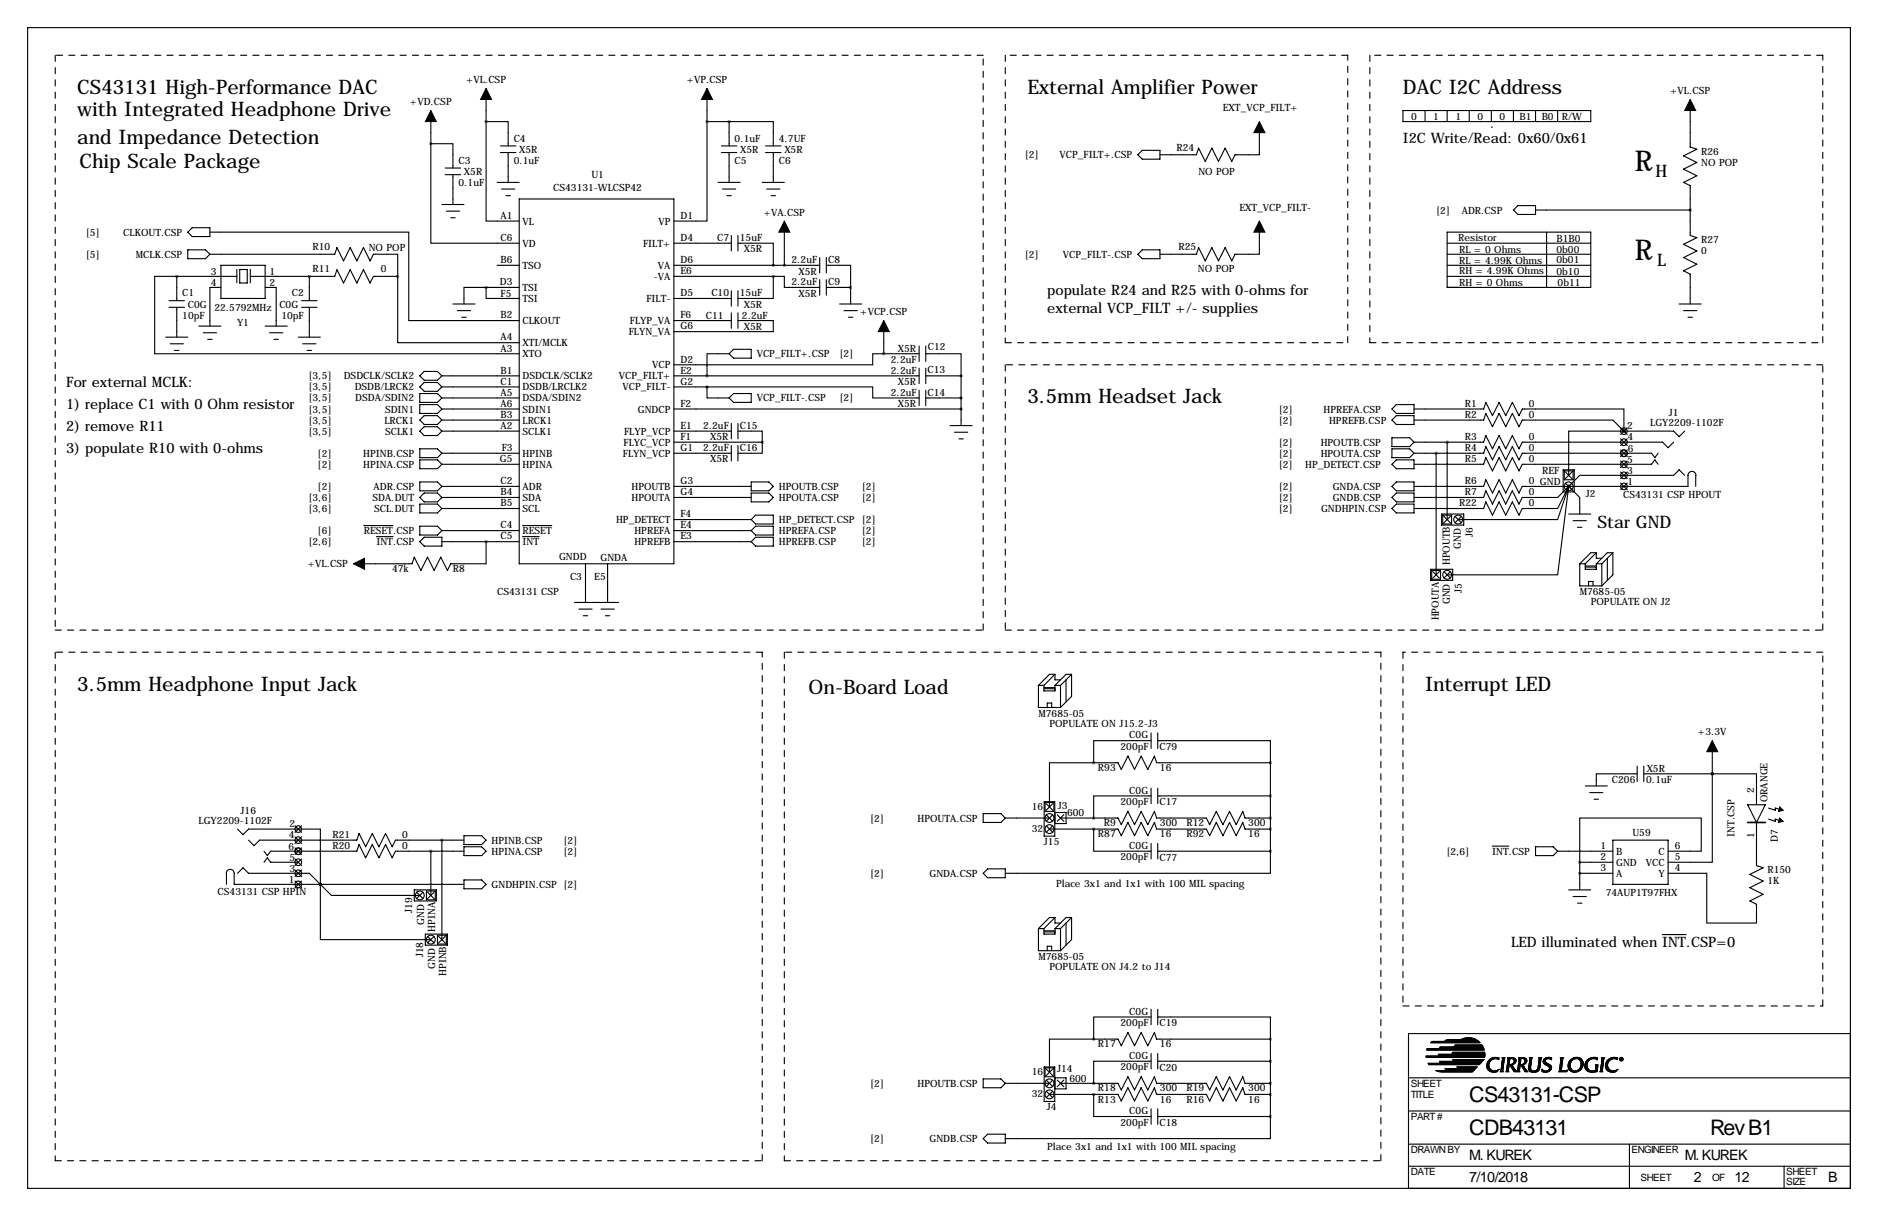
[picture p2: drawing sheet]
<svg xmlns="http://www.w3.org/2000/svg" width="432mm" height="279mm" viewBox="0 0 432 279" stroke-linecap="round" stroke-linejoin="round" font-family="sans-serif">
<defs><g id="words">
<g font-size="6.6">
<text x="375.9" y="39.4">R</text>
<text x="375.9" y="59.7">R</text>
</g>
<g font-size="4.9">
<text x="337.8" y="253.1">CS43131-CSP</text>
<text x="337.8" y="260.7">CDB43131</text>
<text x="393.2" y="260.7">Rev B1</text>
</g>
<g font-size="4.6">
<text x="17.8" y="21.6">CS43131 High-Performance DAC</text>
<text x="236.2" y="21.6">External Amplifier Power</text>
<text x="322.6" y="21.6">DAC I2C Address</text>
<text x="17.8" y="26.7">with Integrated Headphone Drive</text>
<text x="17.8" y="33">and Impedance Detection</text>
<text x="18.3" y="38.6">Chip Scale Package</text>
<text x="236.2" y="92.7">3.5mm Headset Jack</text>
<text x="17.8" y="158.8">3.5mm Headphone Input Jack</text>
<text x="185.9" y="159.5">On-Board Load</text>
<text x="327.7" y="158.8">Interrupt LED</text>
</g>
<g font-size="4">
<text x="380.7" y="40.8">H</text>
<text x="381" y="61.1">L</text>
<text x="367.3" y="121.4">Star GND</text>
</g>
<g font-size="3.3">
<text x="322.6" y="32.9">I2C Write/Read: 0x60/0x61</text>
<text x="240.8" y="67.7">populate R24 and R25 with 0-ohms for</text>
<text x="240.8" y="71.9">external VCP_FILT +/- supplies</text>
<text x="15.2" y="88.9">For external MCLK:</text>
<text x="15.2" y="94">1) replace C1 with 0 Ohm resistor</text>
<text x="15.2" y="99.1">2) remove R11</text>
<text x="15.2" y="104.1">3) populate R10 with 0-ohms</text>
<text x="347.5" y="217.6">LED illuminated when INT.CSP=0</text>
<text x="337.8" y="266.5">M. KUREK</text>
<text x="387.3" y="266.5">M. KUREK</text>
<text x="337.8" y="271.6">7/10/2018</text>
<text x="389.5" y="271.6">2</text>
<text x="398.8" y="271.6">12</text>
<text x="420.4" y="271.6">B</text>
</g>
<g font-size="2.3">
<text x="107.1" y="19.1">+VL.CSP</text>
<text x="157.9" y="19.1">+VP.CSP</text>
<text x="384" y="21.6">+VL.CSP</text>
<text x="94.3" y="24.1">+VD.CSP</text>
<text x="281.2" y="25.4">EXT_VCP_FILT+</text>
<text x="324.5" y="27.5">0</text>
<text x="329.5" y="27.5">1</text>
<text x="334.6" y="27.5">1</text>
<text x="339.7" y="27.5">0</text>
<text x="344.8" y="27.5">0</text>
<text x="349.4" y="27.5">B1</text>
<text x="354.5" y="27.5">B0</text>
<text x="359.1" y="27.5">R/W</text>
<text x="118.1" y="32.6">C4</text>
<text x="119.4" y="35.1">X5R</text>
<text x="168.9" y="32.6">0.1uF</text>
<text x="170.2" y="35.1">X5R</text>
<text x="179.1" y="32.6">4.7UF</text>
<text x="180.3" y="35.1">X5R</text>
<text x="270.5" y="34.6">R24</text>
<text x="391.2" y="35.6">R26</text>
<text x="105.4" y="37.6">C3</text>
<text x="106.7" y="40.2">X5R</text>
<text x="118.1" y="37.6">0.1uF</text>
<text x="136" y="40.9">U1</text>
<text x="168.9" y="37.6">C5</text>
<text x="179.1" y="37.6">C6</text>
<text x="235.6" y="36.4">[2]</text>
<text x="243.6" y="36.4">VCP_FILT+.CSP</text>
<text x="275.5" y="40.2">NO POP</text>
<text x="391.2" y="38.1">NO POP</text>
<text x="105.4" y="42.7">0.1uF</text>
<text x="127.2" y="43.8">CS43131-WLCSP42</text>
<text x="115.1" y="50.3">A1</text>
<text x="120.1" y="51.6">VL</text>
<text x="151.4" y="51.6">VP</text>
<text x="156.5" y="50.3">D1</text>
<text x="175.6" y="49.5">+VA.CSP</text>
<text x="285" y="48.6">EXT_VCP_FILT-</text>
<text x="330.2" y="49.1">[2]</text>
<text x="336.1" y="49.1">ADR.CSP</text>
<text x="19.7" y="54.1">[5]</text>
<text x="19.7" y="59.2">[5]</text>
<text x="28.3" y="54.1">CLKOUT.CSP</text>
<text x="31.2" y="59.2">MCLK.CSP</text>
<text x="71.9" y="57.5">R10</text>
<text x="84.8" y="57.7">NO POP</text>
<text x="115.1" y="55.4">C6</text>
<text x="120.1" y="56.7">VD</text>
<text x="147.9" y="56.7">FILT+</text>
<text x="156.5" y="55.4">D4</text>
<text x="164.9" y="55.4">C7</text>
<text x="170.1" y="55.4">15uF</text>
<text x="171" y="58">X5R</text>
<text x="235.6" y="59.2">[2]</text>
<text x="244.4" y="59.2">VCP_FILT-.CSP</text>
<text x="271" y="57.5">R25</text>
<text x="335.3" y="55.4">Resistor</text>
<text x="335.5" y="58.2">RL = 0 Ohms</text>
<text x="357.9" y="55.6">B1B0</text>
<text x="357.9" y="58.2">0b00</text>
<text x="391.2" y="55.9">R27</text>
<text x="391.2" y="58.4">0</text>
<text x="48.5" y="65.8">4</text>
<text x="48.5" y="63.2">3</text>
<text x="62" y="63.2">1</text>
<text x="62" y="65.8">2</text>
<text x="71.9" y="62.6">R11</text>
<text x="87.6" y="62.5">0</text>
<text x="115" y="65.5">D3</text>
<text x="115.1" y="60.5">B6</text>
<text x="120.1" y="61.8">TSO</text>
<text x="150.4" y="64.3">-VA</text>
<text x="151.3" y="61.8">VA</text>
<text x="156.5" y="60.5">D6</text>
<text x="156.5" y="63">E6</text>
<text x="182" y="65.5">2.2uF</text>
<text x="182" y="60.5">2.2uF</text>
<text x="183.6" y="63.1">X5R</text>
<text x="190.4" y="65.5">C9</text>
<text x="190.4" y="60.4">C8</text>
<text x="275.4" y="62.5">NO POP</text>
<text x="335.5" y="63">RH = 4.99K Ohms</text>
<text x="335.5" y="65.8">RH = 0 Ohms</text>
<text x="335.5" y="60.7">RL = 4.99K Ohms</text>
<text x="357.9" y="60.5">0b01</text>
<text x="357.9" y="63.2">0b10</text>
<text x="358.1" y="65.8">0b11</text>
<text x="41.9" y="68.1">C1</text>
<text x="43.2" y="70.7">C0G</text>
<text x="49.3" y="71.5">22.5792MHz</text>
<text x="64.2" y="70.7">C0G</text>
<text x="67.1" y="68.1">C2</text>
<text x="115.1" y="68.3">F5</text>
<text x="120.1" y="66.8">TSI</text>
<text x="120.1" y="69.4">TSI</text>
<text x="148.6" y="69.4">FILT-</text>
<text x="156.5" y="68.1">D5</text>
<text x="163.6" y="68.1">C10</text>
<text x="170.1" y="68.1">15uF</text>
<text x="171" y="70.7">X5R</text>
<text x="183.6" y="68.2">X5R</text>
<text x="41.9" y="73.2">10pF</text>
<text x="54.5" y="74.9">Y1</text>
<text x="64.7" y="73.2">10pF</text>
<text x="115.1" y="73.2">B2</text>
<text x="120.1" y="74.5">CLKOUT</text>
<text x="144.6" y="77">FLYN_VA</text>
<text x="144.8" y="74.5">FLYP_VA</text>
<text x="156.5" y="73.2">F6</text>
<text x="156.5" y="75.7">G6</text>
<text x="162.3" y="73.2">C11</text>
<text x="170.6" y="73.2">2.2uF</text>
<text x="171" y="75.7">X5R</text>
<text x="197.8" y="72.4">+VCP.CSP</text>
<text x="115.1" y="78.2">A4</text>
<text x="115.1" y="80.8">A3</text>
<text x="120.1" y="79.5">XTI/MCLK</text>
<text x="120.1" y="82.1">XTO</text>
<text x="156.5" y="83.3">D2</text>
<text x="174" y="82.1">VCP_FILT+.CSP</text>
<text x="193" y="82.1">[2]</text>
<text x="204.8" y="83.4">2.2uF</text>
<text x="206.5" y="80.8">X5R</text>
<text x="213.4" y="80.4">C12</text>
<text x="70.9" y="89.7">[3,5]</text>
<text x="70.9" y="87.2">[3,5]</text>
<text x="79" y="87.2">DSDCLK/SCLK2</text>
<text x="81.5" y="89.7">DSDB/LRCK2</text>
<text x="115.1" y="85.9">B1</text>
<text x="115.1" y="88.4">C1</text>
<text x="120.1" y="87.2">DSDCLK/SCLK2</text>
<text x="120.1" y="89.7">DSDB/LRCLK2</text>
<text x="142.3" y="87.2">VCP_FILT+</text>
<text x="143.1" y="89.7">VCP_FILT-</text>
<text x="150" y="84.6">VCP</text>
<text x="156.5" y="85.9">E2</text>
<text x="156.5" y="88.4">G2</text>
<text x="204.8" y="85.9">2.2uF</text>
<text x="206.5" y="88.5">X5R</text>
<text x="213.3" y="85.8">C13</text>
<text x="70.9" y="94.8">[3,5]</text>
<text x="70.9" y="92.2">[3,5]</text>
<text x="81.7" y="92.2">DSDA/SDIN2</text>
<text x="88.5" y="94.8">SDIN1</text>
<text x="115.1" y="93.5">A6</text>
<text x="115.1" y="90.9">A5</text>
<text x="120.1" y="94.8">SDIN1</text>
<text x="120.1" y="92.2">DSDA/SDIN2</text>
<text x="146.7" y="94.8">GNDCP</text>
<text x="156.5" y="93.5">F2</text>
<text x="174" y="92.2">VCP_FILT-.CSP</text>
<text x="193" y="92.2">[2]</text>
<text x="204.8" y="90.9">2.2uF</text>
<text x="206.5" y="93.6">X5R</text>
<text x="213.3" y="90.9">C14</text>
<text x="294" y="94.8">[2]</text>
<text x="304.3" y="94.8">HPREFA.CSP</text>
<text x="336.8" y="93.5">R1</text>
<text x="351.5" y="93.5">0</text>
<text x="383.7" y="95.6">J1</text>
<text x="70.9" y="99.9">[3,5]</text>
<text x="70.9" y="97.3">[3,5]</text>
<text x="88.4" y="97.3">LRCK1</text>
<text x="88.5" y="99.9">SCLK1</text>
<text x="115.1" y="98.6">A2</text>
<text x="115.1" y="96">B3</text>
<text x="120.1" y="99.9">SCLK1</text>
<text x="120.1" y="97.3">LRCK1</text>
<text x="143.5" y="99.9">FLYP_VCP</text>
<text x="156.5" y="98.6">E1</text>
<text x="156.5" y="101.1">F1</text>
<text x="161.7" y="98.6">2.2uF</text>
<text x="163.3" y="101.2">X5R</text>
<text x="170.1" y="98.5">C15</text>
<text x="294" y="97.3">[2]</text>
<text x="305.6" y="97.3">HPREFB.CSP</text>
<text x="336.8" y="101.1">R3</text>
<text x="336.8" y="96.1">R2</text>
<text x="351.5" y="101.1">0</text>
<text x="351.5" y="96.1">0</text>
<text x="374.1" y="98.7">2</text>
<text x="374.2" y="101.2">4</text>
<text x="379.4" y="97.9">LGY2209-1102F</text>
<text x="73" y="107.5">[2]</text>
<text x="73" y="104.9">[2]</text>
<text x="83.5" y="107.5">HPINA.CSP</text>
<text x="83.5" y="104.9">HPINB.CSP</text>
<text x="115" y="106.2">G5</text>
<text x="115.4" y="103.6">F3</text>
<text x="120.1" y="104.9">HPINB</text>
<text x="120.1" y="107.5">HPINA</text>
<text x="143.2" y="104.9">FLYN_VCP</text>
<text x="143.4" y="102.4">FLYC_VCP</text>
<text x="156.5" y="103.6">G1</text>
<text x="161.7" y="103.6">2.2uF</text>
<text x="163.3" y="106.3">X5R</text>
<text x="170.1" y="103.6">C16</text>
<text x="294" y="107.5">[2]</text>
<text x="294" y="102.4">[2]</text>
<text x="294" y="104.9">[2]</text>
<text x="300.1" y="107.5">HP_DETECT.CSP</text>
<text x="303.7" y="102.4">HPOUTB.CSP</text>
<text x="303.7" y="104.9">HPOUTA.CSP</text>
<text x="336.8" y="106.2">R5</text>
<text x="336.8" y="103.7">R4</text>
<text x="351.5" y="106.2">0</text>
<text x="351.5" y="103.7">0</text>
<text x="374.1" y="106.4">5</text>
<text x="374.3" y="103.8">6</text>
<text x="73" y="112.6">[2]</text>
<text x="85.9" y="112.6">ADR.CSP</text>
<text x="115.1" y="113.8">B4</text>
<text x="115.1" y="111.3">C2</text>
<text x="120.1" y="112.6">ADR</text>
<text x="145.2" y="112.6">HPOUTB</text>
<text x="156.5" y="113.8">G4</text>
<text x="156.5" y="111.3">G3</text>
<text x="179.1" y="112.6">HPOUTB.CSP</text>
<text x="198.1" y="112.6">[2]</text>
<text x="294" y="112.6">[2]</text>
<text x="306.4" y="112.6">GNDA.CSP</text>
<text x="336.8" y="111.3">R6</text>
<text x="336.8" y="113.8">R7</text>
<text x="351.5" y="111.3">0 GND</text>
<text x="351.5" y="113.8">0</text>
<text x="354.6" y="108.8">REF</text>
<text x="374.1" y="108.9">3</text>
<text x="374.2" y="111.5">1</text>
<text x="70.9" y="117.6">[3,6]</text>
<text x="70.9" y="115.1">[3,6]</text>
<text x="85.6" y="115.1">SDA.DUT</text>
<text x="86" y="117.6">SCL.DUT</text>
<text x="115.1" y="116.3">B5</text>
<text x="120.1" y="117.6">SCL</text>
<text x="120.1" y="115.1">SDA</text>
<text x="145.2" y="115.1">HPOUTA</text>
<text x="156.5" y="118.9">F4</text>
<text x="179.1" y="115.1">HPOUTA.CSP</text>
<text x="198.1" y="115.1">[2]</text>
<text x="294" y="115.1">[2]</text>
<text x="294" y="117.6">[2]</text>
<text x="303.7" y="117.6">GNDHPIN.CSP</text>
<text x="306.4" y="115.1">GNDB.CSP</text>
<text x="335.5" y="116.4">R22</text>
<text x="351.5" y="116.4">0</text>
<text x="364.6" y="114.1">J2</text>
<text x="373.2" y="114.4">CS43131 CSP HPOUT</text>
<text x="70.9" y="125.3">[2,6]</text>
<text x="73" y="122.7">[6]</text>
<text x="83.7" y="122.7">RESET.CSP</text>
<text x="86.6" y="125.3">INT.CSP</text>
<text x="115.1" y="124">C5</text>
<text x="115.1" y="121.4">C4</text>
<text x="120.1" y="125.3">INT</text>
<text x="120.1" y="122.7">RESET</text>
<text x="141.7" y="120.2">HP_DETECT</text>
<text x="145.9" y="122.7">HPREFA</text>
<text x="145.9" y="125.3">HPREFB</text>
<text x="156.5" y="121.4">E4</text>
<text x="156.5" y="124">E3</text>
<text x="179.1" y="120.2">HP_DETECT.CSP</text>
<text x="179.1" y="122.7">HPREFA.CSP</text>
<text x="179.1" y="125.3">HPREFB.CSP</text>
<text x="198.1" y="120.2">[2]</text>
<text x="198.1" y="122.7">[2]</text>
<text x="198.1" y="125.3">[2]</text>
<text x="338.6" y="123.4" transform="rotate(-90 338.6 123.4)">J6</text>
<text x="70.8" y="130.3">+VL.CSP</text>
<text x="90.2" y="131.4">47k</text>
<text x="104.1" y="131.4">R8</text>
<text x="128.5" y="128.6">GNDD</text>
<text x="138.1" y="128.8">GNDA</text>
<text x="333.3" y="129.9" transform="rotate(-90 333.3 129.9)">HPOUTB</text>
<text x="335.9" y="126.2" transform="rotate(-90 335.9 126.2)">GND</text>
<text x="114.3" y="136.7">CS43131 CSP</text>
<text x="131.1" y="133.2">C3</text>
<text x="136.7" y="133.2">E5</text>
<text x="336.1" y="136.1" transform="rotate(-90 336.1 136.1)">J5</text>
<text x="363.2" y="136.7">M7685-05</text>
<text x="330.8" y="142.6" transform="rotate(-90 330.8 142.6)">HPOUTA</text>
<text x="333.3" y="138.9" transform="rotate(-90 333.3 138.9)">GND</text>
<text x="365.8" y="139">POPULATE ON J2</text>
<text x="238.8" y="164.6">M7685-05</text>
<text x="241.3" y="167">POPULATE ON J15.2-J3</text>
<text x="257.7" y="172.3">200pF</text>
<text x="259.7" y="169.7">C0G</text>
<text x="266.6" y="172.4">C79</text>
<text x="390.4" y="168.9">+3.3V</text>
<text x="252.5" y="177.1">R93</text>
<text x="266.7" y="177.1">16</text>
<text x="370.6" y="180">C206</text>
<text x="378.5" y="179.9">0.1uF</text>
<text x="378.6" y="177.3">X5R</text>
<text x="243.2" y="185.9">J3</text>
<text x="257.7" y="185">200pF</text>
<text x="259.7" y="182.4">C0G</text>
<text x="266.6" y="185.1">C17</text>
<text x="403.4" y="182.1" transform="rotate(-90 403.4 182.1)">2</text>
<text x="406.4" y="184.4" transform="rotate(-90 406.4 184.4)">ORANGE</text>
<text x="45.7" y="189.3">LGY2209-1102F</text>
<text x="55.3" y="187">J16</text>
<text x="66.5" y="190.1">2</text>
<text x="200" y="188.8">[2]</text>
<text x="211" y="188.8">HPOUTA.CSP</text>
<text x="237.2" y="186">16</text>
<text x="237.2" y="191.1">32</text>
<text x="245.4" y="187.5">600</text>
<text x="253.8" y="189.8">R9</text>
<text x="266.7" y="189.8">300</text>
<text x="272.8" y="189.8">R12</text>
<text x="287" y="189.8">300</text>
<text x="66.3" y="195.3">6</text>
<text x="66.4" y="192.6">4</text>
<text x="66.5" y="197.8">5</text>
<text x="76.4" y="195.1">R20</text>
<text x="76.4" y="192.6">R21</text>
<text x="92.5" y="195.1">0</text>
<text x="92.5" y="192.6">0</text>
<text x="113" y="193.8">HPINB.CSP</text>
<text x="113" y="196.4">HPINA.CSP</text>
<text x="129.5" y="193.8">[2]</text>
<text x="129.5" y="196.4">[2]</text>
<text x="240" y="194.1">J15</text>
<text x="252.5" y="192.4">R87</text>
<text x="257.7" y="197.7">200pF</text>
<text x="259.7" y="195.1">C0G</text>
<text x="266.6" y="197.8">C77</text>
<text x="266.7" y="192.4">16</text>
<text x="272.8" y="192.4">R92</text>
<text x="287" y="192.4">16</text>
<text x="332.5" y="196.4">[2,6]</text>
<text x="343.1" y="196.4">INT.CSP</text>
<text x="368" y="195.1">1</text>
<text x="368" y="197.6">2</text>
<text x="371.6" y="196.4">B</text>
<text x="375.3" y="192.1">U59</text>
<text x="381.3" y="196.4">C</text>
<text x="385.1" y="197.6">5</text>
<text x="385.1" y="195.1">6</text>
<text x="398.8" y="192.3" transform="rotate(-90 398.8 192.3)">INT.CSP</text>
<text x="403.4" y="192.6" transform="rotate(-90 403.4 192.6)">1</text>
<text x="408.8" y="193.4" transform="rotate(-90 408.8 193.4)">D7</text>
<text x="66.4" y="202.9">1</text>
<text x="66.5" y="200.4">3</text>
<text x="200" y="201.5">[2]</text>
<text x="213.7" y="201.5">GNDA.CSP</text>
<text x="242.8" y="203.8">Place 3x1 and 1x1 with 100 MIL spacing</text>
<text x="368" y="200.2">3</text>
<text x="371.6" y="198.9">GND</text>
<text x="371.6" y="201.5">A</text>
<text x="378.4" y="198.9">VCC</text>
<text x="381.3" y="201.5">Y</text>
<text x="385.1" y="200.2">4</text>
<text x="406.4" y="200.7">R150</text>
<text x="406.4" y="203.2">1K</text>
<text x="50" y="205.6">CS43131 CSP HPIN</text>
<text x="94.8" y="209.8" transform="rotate(-90 94.8 209.8)">J19</text>
<text x="113" y="204">GNDHPIN.CSP [2]</text>
<text x="369.2" y="205.8">74AUP1T97FHX</text>
<text x="97.5" y="212.5" transform="rotate(-90 97.5 212.5)">GND</text>
<text x="100.1" y="214.1" transform="rotate(-90 100.1 214.1)">HPINA</text>
<text x="97.3" y="220" transform="rotate(-90 97.3 220)">J18</text>
<text x="238.8" y="220.5">M7685-05</text>
<text x="100.1" y="222.7" transform="rotate(-90 100.1 222.7)">GND</text>
<text x="102.6" y="224.3" transform="rotate(-90 102.6 224.3)">HPINB</text>
<text x="241.3" y="222.8">POPULATE ON J4.2 to J14</text>
<text x="259.7" y="233.2">C0G</text>
<text x="257.7" y="235.8">200pF</text>
<text x="266.6" y="235.9">C19</text>
<text x="252.5" y="240.6">R17</text>
<text x="257.7" y="246">200pF</text>
<text x="259.7" y="243.3">C0G</text>
<text x="266.7" y="240.6">16</text>
<text x="200" y="249.7">[2]</text>
<text x="211" y="249.7">HPOUTB.CSP</text>
<text x="237.2" y="247">16</text>
<text x="243.1" y="246.4">J14</text>
<text x="245.9" y="248.5">600</text>
<text x="252.5" y="250.8">R18</text>
<text x="266.6" y="246">C20</text>
<text x="266.7" y="250.8">300</text>
<text x="272.8" y="250.8">R19</text>
<text x="287" y="250.8">300</text>
<text x="324.4" y="249.7">SHEET</text>
<text x="237.2" y="252.1">32</text>
<text x="240.7" y="255">J4</text>
<text x="252.5" y="253.3">R13</text>
<text x="259.7" y="256">C0G</text>
<text x="266.7" y="253.3">16</text>
<text x="272.8" y="253.3">R16</text>
<text x="287" y="253.3">16</text>
<text x="324.4" y="257.3">PART #</text>
<text x="324.4" y="252.2">TITLE</text>
<text x="200" y="262.4">[2]</text>
<text x="213.7" y="262.4">GNDB.CSP</text>
<text x="257.7" y="258.7">200pF</text>
<text x="266.6" y="258.7">C18</text>
<text x="240.8" y="264.2">Place 3x1 and 1x1 with 100 MIL spacing</text>
<text x="324.4" y="264.9">DRAWN BY</text>
<text x="375.2" y="264.9">ENGINEER</text>
<text x="324.4" y="270">DATE</text>
<text x="377.2" y="271.3">SHEET</text>
<text x="393.7" y="271.3">OF</text>
<text x="410.7" y="270">SHEET</text>
<text x="410.7" y="272.3">SIZE</text>
</g>
</g></defs>
<g fill="none" stroke="#000" stroke-width=".23">
<path d="M328.9 239.6h11.5M328.9 239.6h11.4M329 239.5h11.3M329 239.5h11.2M329.1 239.4h11.1M329.1 239.4h11M329.2 239.3h10.9M332.1 239.2h7.9M332.2 239.2h7.7M332.3 239.1h7.5M332.4 239h7.3M332.5 239h7.1"/>
<path d="M332.6 238.9h6.9M332.7 238.9h6.7M336 238.8h3.2M336.2 238.7h2.9M336.3 238.7h2.7M336.4 238.6h2.5M336.5 238.6h2.2M336.8 238.5h1.7M337 238.5h1.4M327.9 242.8h13.5M327.9 242.7h13.5M327.9 242.6h13.5"/>
<path d="M327.9 243h13.5M327.9 242.9h13.5M328 241.3h13.3M328 241.2h13.3M328.1 241.1h13.1M328.1 241h13.1M328.1 240.9h13.1M328.3 244.3h12.2M328.4 244.4h12M328.4 244.3h12M328.4 244.4h11.9M328.5 244.7h11.6"/>
<path d="M328.5 244.6h11.7M330 246h8.9M330.1 246h8.7M330.3 246.1h8.5M330.4 246.1h8.3M330.6 246.2h8.1M330.7 246.2h7.9M330.7 242.6h10.7M330.7 242.5h10.7M330.7 242.4h10.7M330.7 242.3h10.7M330.7 242.2h10.7"/>
<path d="M331 243.9h9.8M331 243.8h9.9M331 240.9h10.1M331 240.8h10.1M331 244h9.7M331 240.7h10.1M331.1 244.1h9.5M331.1 244h9.6M331.1 240.7h10M331.1 240.6h10M331.1 244.2h9.4M331.1 244.2h9.5"/>
<path d="M331.1 240.5h9.9M331.3 246.3h7.2M332.2 245.5h7.1M332.2 245.6h7M332.3 245.6h6.9M332.3 245.7h6.8M332.4 245.7h6.7M332.5 245.8h6.6M332.6 245.8h6.4M332.7 245.9h6.2M333.9 242.2h7.5M333.9 242.1h7.5"/>
<path d="M333.9 242h7.5M333.9 241.9h7.5M333.9 241.8h7.5M334 241.8h7.4M334 243.4h7.3M334.1 243.6h7M334.1 243.5h7.1M334.1 243.7h6.9M334.2 243.8h6.7M334.3 240.5h6.7M334.4 240.4h6.5M334.4 240.3h6.5"/>
<path d="M334.5 240.3h6.4M334.5 240.2h6.3M334.6 240.1h6.1M334.9 245.1h4.8M335 245.2h4.6M335.1 245.3h4.4M335.2 245.4h4.2M335.3 245.5h4M340.3 244.5l-11.8 .1M341.1 243.6l-7 .1M341.8 245.2h.6M341.8 245.1h.6"/>
<path d="M341.8 245h.6M341.8 244.9h.5M341.8 244.8h.5M341.8 244.7h.5M341.8 244.6h.5M341.9 245.4h.6M341.9 245.3h.6M341.9 245.3h.5M341.9 244.5h.4M341.9 244.4h.5M341.9 244.3h.5M341.9 245.6h.7"/>
<path d="M341.9 245.5h.7M341.9 245.5h.6M341.9 244.2h.5M342 245.6h.7M342 244.1h.5M342 245.7h.8M342 245.7h.7M342 244h.6M342.1 245.8h.7M342.1 243.9h.5M342.1 245.8l.9 .1M342.1 243.8h.6"/>
<path d="M342.2 245.9h.9M342.2 243.8h.5M342.2 243.7h.5M342.2 246h1M342.3 246h2.1M342.3 243.6h.7M342.4 246.1h2M342.4 243.5h.6M342.4 243.5h.7M342.5 243.4h.7M342.5 246.2h1.8M342.5 244l-.5 .1"/>
<path d="M342.5 243.4h.8M342.6 243.3h.9M342.6 246.2h1.7M342.6 243.3h2M342.7 243.2h1.9M342.9 243.6l-.7 .1M342.9 243.1h1.8M343 246.3h1.1M343.1 243.1h1.6M343.2 246.4h.7M343.2 243h1.4M343.4 243h1"/>
<path d="M343.7 242.9h.3M344 246h.4M344.2 245.9h.3M344.2 243.3h.4M344.4 243.4h.2M344.5 245.8h.1M344.5 243.4h.1M344.6 245.8l-.3 .1M344.6 243.5h.1M344.6 245.7h.1M344.9 246.3h.8M345 246.2h.6"/>
<path d="M345 246.1h.6M345.1 246.1h.5M345.1 246h.4M345.1 245.9h.4M345.1 245.8h.4M345.1 245.8h.5M345.1 245.7h.5M345.1 245.6h.5M345.1 245.5h.5M345.2 245.5h.4M345.2 245.4h.4M345.2 245.3h.4"/>
<path d="M345.2 245.2h.4M345.2 245.1h.4M345.2 245h.5M345.2 244.9h.5M345.2 244.8h.5M345.3 244.7h.4M345.3 244.6h.4M345.3 244.5h.4M345.3 244.4h.4M345.3 244.3h.4M345.3 243h.8M345.3 244.2h.5"/>
<path d="M345.3 244.1h.5M345.3 244h.5M345.3 243.9h.5M345.3 243.1h.7M345.4 243.9h.4M345.4 243.8h.4M345.4 243.7h.4M345.4 243.6h.4M345.4 243.5h.4M345.4 243.2h.5M345.4 243.1h.6M345.4 243.4h.4"/>
<path d="M345.4 243.4h.5M345.4 243.3h.5M346.2 246.3h.8M346.3 246.2h.6M346.3 246.1h.6M346.4 246.1h.5M346.4 246h.5M346.4 245.9h.5M346.4 245.8h.5M346.4 245.7h.5M346.5 245.6h.4M346.5 245.5h.4"/>
<path d="M346.5 245.4h.4M346.5 245.3h.4M346.5 245.2h.4M346.5 245.1h.5M346.5 245h.5M346.5 244.9h.5M346.5 244.8h.5M346.6 244.7h.4M346.6 244.6h.4M346.6 244.5h.4M346.6 244.4h.4M346.6 243h1.4"/>
<path d="M346.6 244.3h.4M346.6 244.2h.5M346.6 244.1h.5M346.6 244h.5M346.6 243.1h1.5M346.7 243.9h.4M346.7 243.8h.4M346.7 243.7h.4M346.7 243.6h.4M346.7 243.2h1.7M346.7 243.1h1.5M346.7 243.5h.5"/>
<path d="M346.7 243.4h.5M346.7 243.3h.5M347.2 244.6h.7M347.2 244.8h.5M347.2 244.7h.5M347.2 244.7h.6M347.3 244.9h.5M347.3 244.8h.4M347.4 245.1h.5M347.4 245h.5M347.4 245.2h.6M347.5 245.3h.5"/>
<path d="M347.5 245.2h.5M347.6 245.4h.5M347.6 245.5h.5M347.7 245.6h.5M347.7 245.5h.5M347.7 244.4h.5M347.7 245.7h.6M347.7 243.3h.7M347.8 245.7h.5M347.8 244.4h.4M347.8 245.8l.6 .1M347.8 245.8h.5"/>
<path d="M347.8 244.3h.5M347.8 243.3h.7M347.9 244.3h.4M347.9 246h.6M347.9 245.9h.6M347.9 244.2h.5M347.9 243.4h.6M348 246h.6M348 244.2h.4M348 243.4h.5M348 246.1h.7M348 246.1h.6"/>
<path d="M348 244.1h.5M348 243.5h.6M348 243.5h.5M348.1 246.2h.6M348.1 243.6h.5M348.1 246.2l1.4 .1M348.1 244.5l-.7 .1M348.1 244h.4M348.1 243.9h.4M348.1 243.9h.5M348.1 243.8h.5M348.1 243.7h.5"/>
<path d="M348.5 244l-.4 .1M348.8 246.2h.6M348.8 246.1h.6M348.9 246.1h.5M348.9 246h.5M348.9 245.9h.5M348.9 245.8h.5M348.9 245.7h.5M348.9 245.6h.5M349 245.6h.4M349 245.5h.5M349 245.4h.5"/>
<path d="M349 245.3h.5M349 245.2h.5M349 245.1h.5M349 245h.5M349 244.9h.5M349 244.8h.5M349.1 244.8h.4M349.1 244.7h.4M349.1 244.7h.5M349.1 244.6h.5M349.1 244.5h.5M349.1 244.4h.5"/>
<path d="M349.1 243h1.4M349.1 244.3h.5M349.1 244.2h.5M349.1 244.1h.5M349.1 244h.5M349.1 243.1h1.5M349.2 243.9h.4M349.2 243.9h.5M349.2 243.8h.5M349.2 243.7h.5M349.2 243.6h.5M349.2 243.2h1.7"/>
<path d="M349.2 243.1h1.5M349.2 243.5h.5M349.2 243.4h.5M349.2 243.3h.5M349.7 244.7h.7M349.7 244.6h.8M349.8 244.8h.4M349.8 244.7h.4M349.8 244.9h.5M349.8 244.8h.5M349.9 245h.5M349.9 244.9h.4"/>
<path d="M349.9 245.1h.5M350 245.2h.5M350 245.1h.5M350 245.3h.5M350.1 245.3h.4M350.1 245.4h.5M350.2 245.5h.5M350.2 245.5h.4M350.2 245.6h.5M350.2 244.4h.5M350.3 245.7h.5M350.3 245.6h.4"/>
<path d="M350.3 243.3h.6M350.3 244.4h.4M350.4 245.8l.5 .1M350.4 245.8h.4M350.4 244.3h.4M350.4 243.3h.6M350.5 246h.5M350.5 245.9h.5M350.5 244.2h.4M350.5 243.4h.5M350.5 246.1h.7M350.5 246.1h.6"/>
<path d="M350.5 246h.6M350.5 244.1h.5M350.5 243.5h.5M350.6 246.2h.6M350.6 244h.4M350.6 243.6h.5M350.6 243.5h.5M350.6 246.2l.8 .1M350.6 244.5l-.7 .1M350.6 243.9h.4M350.6 243.9h.5M350.6 243.8h.5"/>
<path d="M350.6 243.7h.5M351 244l-.4 .1M351.5 245.8h.5M351.5 245.7h.5M351.5 245.6h.5M351.5 245.5h.4M351.5 245.4h.4M351.5 245.3h.4M351.5 245.2h.4M351.5 245.1h.4M351.5 245.9h.7M351.5 245.8l.6 .1"/>
<path d="M351.5 245h.5M351.5 244.9h.5M351.5 244.8h.5M351.5 244.7h.5M351.6 246h.7M351.6 244.7h.4M351.6 244.6h.4M351.6 244.5h.4M351.6 244.4h.4M351.6 244.3h.4M351.6 243h.8M351.6 246.1h2.1"/>
<path d="M351.6 246h.9M351.6 244.2h.4M351.6 244.1h.5M351.6 244h.5M351.6 243.9h.5M351.6 243.8h.5M351.6 243.1h.7M351.7 246.1h2M351.7 243.8h.4M351.7 243.7h.4M351.7 243.6h.4M351.7 243.5h.4"/>
<path d="M351.7 243.2h.5M351.7 243.1h.6M351.7 246.2h1.9M351.7 243.4h.4M351.7 243.4h.5M351.7 243.3h.5M351.8 246.2h1.7M352 246.3h1.3M352.2 246.4h.9M352.9 246h.9M353.1 246h.7M353.2 245.9h.6"/>
<path d="M353.3 245.9h.6M353.4 245.8h.5M353.4 245.7h.6M353.5 245.7h.5M353.5 245.6h.5M353.5 245.5h.5M353.6 245.5h.4M353.6 245.4h.4M353.6 245.3h.5M353.6 245.2h.5M353.6 245.1h.5M353.7 245.1h.4"/>
<path d="M353.7 245h.4M353.7 244.9h.4M353.7 244.8h.4M353.7 244.7h.4M353.7 244.6h.5M353.7 244.5h.5M353.7 244.4h.5M353.7 244.3h.5M353.7 243h.8M353.8 244.2h.4M353.8 244.1h.4M353.8 244h.4"/>
<path d="M353.8 243.9h.4M353.8 243.1h.7M353.8 243.8h.5M353.8 243.7h.5M353.8 243.6h.5M353.8 243.2h.6M353.8 243.1h.6M353.9 243.5h.4M353.9 243.4h.4M353.9 243.3h.4M354.5 245.7h.1M354.5 245.8l.3 .1"/>
<path d="M354.5 245.8h.1M354.5 246.2h1.6M354.5 246.2h1.7M354.5 246.1h1.8M354.5 246h.8M354.5 246h.5M354.5 245.9h.4M354.8 246.3h1.1M354.8 244l.6 .1M354.8 244h.6M354.8 243.9h.5M354.8 243.8h.5"/>
<path d="M354.8 244.2h.8M354.8 244.1h.7M354.8 243.7h.5M354.8 243.6h.5M354.9 244.3h.9M354.9 244.2h.8M354.9 243.5h.5M354.9 244.3h1M354.9 243.4h.6M355 246.4h.7M355 244.4h1M355 243.4h.6"/>
<path d="M355 243.3h.7M355 244.4h1.1M355 243.3h1.8M355.1 244.5l1.1 .1M355.1 243.2h1.7M355.2 244.6h1.1M355.2 243.1h1.6M355.3 244.7h1.1M355.3 243.1h1.5M355.4 244.7h1.1M355.4 243h1.4M355.5 244.8h1"/>
<path d="M355.6 246h.8M355.6 244.8h1M355.6 243h1M355.7 244.9h.9M355.8 246h.7M355.8 244.9h.9M355.9 245.9h.6M355.9 245h.8M355.9 242.9h.4M356 245.1h.7M356.1 245.8h.5M356.1 245.1h.7"/>
<path d="M356.2 245.7h.4M356.2 245.2h.6M356.2 245.7h.5M356.2 245.6h.5M356.2 245.3h.6M356.3 245.5h.4M356.3 245.5h.5M356.3 245.4h.5M356.3 243.3h.5M356.5 243.4h.2M356.6 245.8l-.6 .1M356.6 243.4h.1"/>
<path d="M356.6 243.5h.1M356.7 243.5h.1M358.4 246.2h1.9M358.5 246.1h1.8M358.5 246h1.8M358.5 246h.9M358.5 245.9h.6M358.5 245.8h.5M358.6 245.8h.4M358.6 245.7h.4M358.6 245.7h.5M358.6 245.6h.5"/>
<path d="M358.6 245.5h.5M358.6 245.4h.5M358.6 245.3h.5M358.6 245.2h.5M358.6 245.1h.5M358.6 245h.5M358.7 244.9h.5M358.7 244.8h.5M358.7 244.7h.5M358.7 244.6h.5M358.7 243h.9M358.7 244.5h.5"/>
<path d="M358.7 244.4h.5M358.7 244.3h.5M358.7 244.2h.5M358.7 244.1h.5M358.8 244h.5M358.8 243.9h.5M358.8 243.8h.5M358.8 243.1h.6M358.8 243.1h.7M358.9 243.7h.4M358.9 243.6h.4M358.9 243.5h.4"/>
<path d="M358.9 243.4h.4M358.9 243.3h.5M359.3 244l-.5 .1M359.4 243.2h-.5M359.9 246h.5M360.2 245.9h.2M360.3 246.2l-2 .1M360.3 245.9h.1M360.4 245.8h.1M360.5 245.2h.6M360.5 245.1h.6M360.5 245.1h.5"/>
<path d="M360.5 245h.5M360.5 244.9h.5M360.5 244.8h.5M360.5 244.7h.5M360.5 244.6h.5M360.6 245.4h.6M360.6 245.3h.5M360.6 245.2h.5M360.6 244.4h.5M360.6 244.3h.5M360.6 245.5h.6M360.6 244.2h.5"/>
<path d="M360.7 245.6h.6M360.7 245.6h.5M360.7 244.1h.5M360.7 245.7h.6M360.7 244h.5M360.8 245.8h.6M360.8 243.9h.5M360.8 245.8l.7 .1M360.8 243.8h.5M360.9 245.9h.7M360.9 243.8h.5M360.9 246h.8"/>
<path d="M360.9 243.7h.5M361 246h.9M361 243.6h.6M361.1 246.1h2M361.1 244.5l-.5 .1M361.1 243.5h.5M361.1 246.1h1.9M361.1 243.5h.6M361.2 243.4h.6M361.2 246.2h1.7M361.2 244l-.5 .1M361.2 243.4h.7"/>
<path d="M361.3 246.2h1.6M361.3 243.3h.8M361.4 243.3h1M361.4 243.2h2.1M361.5 246.3h1.1M361.5 243.6l-.6 .1M361.6 243.1h1.8M361.7 246.4h.7M361.7 243.1h1.6M361.8 243h1.3M362 243h1M362.3 246h.9"/>
<path d="M362.3 242.9h.5M362.6 246h.7M362.6 243.3h1M362.7 245.9h.6M362.8 243.3h.8M362.9 245.8h.6M362.9 243.4h.8M363 245.7h.5M363 243.4h.7M363.1 245.7h.5M363.1 243.5h.6M363.1 245.6h.5"/>
<path d="M363.2 245.6h.4M363.2 245.5h.5M363.2 243.5h.6M363.2 243.6l.7 .1M363.2 243.6h.6M363.3 245.3h.5M363.3 243.8h.6M363.3 243.7h.6M363.4 245.2h.5M363.4 243.9h.5M363.4 243.8h.5M363.4 245.8l-.6 .1"/>
<path d="M363.4 245.1h.5M363.4 245h.5M363.4 244h.6M363.4 243.9h.6M363.5 244.9h.5M363.5 244.8h.5M363.5 244.2h.5M363.5 244.1h.5M363.5 244h.5M363.5 244.7h.5M363.5 244.6h.5M363.5 244.5h.5"/>
<path d="M363.5 244.4h.5M363.5 244.3h.5M363.8 245.4h-.5M364.4 245.3h.6M364.4 245.3h.5M364.4 245.2h.5M364.4 245.1h.5M364.4 245h.5M364.4 244.9h.5M364.4 244.8h.5M364.4 244.7h.5M364.4 244.6h.5"/>
<path d="M364.4 245.5h.6M364.4 245.4h.6M364.4 244.4h.5M364.4 244.3h.5M364.5 245.6h.7M364.5 245.5h.6M364.5 244.3h.4M364.5 244.2h.5M364.5 245.7h.7M364.5 244.1h.5M364.6 245.8h.7M364.6 245.7h.7"/>
<path d="M364.6 244h.5M364.6 245.8l.9 .1M364.6 243.9h.6M364.7 243.8h.5M364.7 245.9h.9M364.7 243.8h.6M364.7 243.7h.6M364.8 246h.9M364.8 246h1.2M364.9 246.1h2.3M364.9 243.6h.6M364.9 244.5l-.5 .1"/>
<path d="M364.9 243.5h.7M365 246.1h2.2M365 243.5h.6M365 243.4h.7M365.1 246.2h2.1M365.1 244l-.6 .1M365.1 243.4h.8M365.2 246.2h2M365.2 243.3h.8M365.3 243.3h2M365.4 243.2h1.9M365.4 243.6l-.6 .1"/>
<path d="M365.5 246.3h1.3M365.6 243.1h1.7M365.7 243.1h1.6M365.7 246.4h.8M365.8 243h1.5M366 243h1.2M366.3 246h.9M366.4 242.9h.4M366.7 246h.6M366.8 244.7h.6M366.8 245.9h.5M366.8 245.8h.5"/>
<path d="M366.8 245.7h.5M366.8 243.3h.4M366.9 245.6h.4M366.9 245.5h.4M366.9 245.4h.4M366.9 245.3h.4M366.9 244.8h.5M366.9 245.2h.5M366.9 245.1h.5M366.9 245h.5M366.9 244.9h.5M367 243.4h.2"/>
<path d="M367.1 243.4h.1M367.1 243.5h.1M367.2 243.5h.1M367.8 246.3h.8M367.9 246.2h.6M367.9 246.1h.6M367.9 246h.6M368 246h.5M368 245.9h.5M368 245.8h.5M368 245.7h.5M368 245.6h.5"/>
<path d="M368 245.5h.5M368 245.4h.5M368 245.3h.5M368.1 245.3h.4M368.1 245.2h.4M368.1 245.2h.5M368.1 245.1h.5M368.1 245h.5M368.1 244.9h.5M368.1 244.8h.5M368.1 244.7h.5M368.1 244.6h.5"/>
<path d="M368.1 243h.9M368.2 244.4h.4M368.2 244.4h.5M368.2 244.3h.5M368.2 244.2h.5M368.2 244.1h.5M368.2 244h.5M368.2 243.9h.5M368.2 243.8h.5M368.2 243.7h.5M368.2 243.1h.7M368.3 243.6h.5"/>
<path d="M368.3 243.5h.5M368.3 243.4h.5M368.3 243.3h.5M368.9 243.2h-.6M369.1 245.2h.6M369.1 245.1h.6M369.1 245h.6M369.1 244.9h.5M369.1 244.8h.5M369.1 244.7h.5M369.1 244.6h.5M369.2 245.4h.6"/>
<path d="M369.2 245.3h.6M369.2 245.3h.5M369.2 244.5h.5M369.2 244.4h.5M369.2 244.3h.5M369.2 245.5h.7M369.2 245.5h.6M369.2 244.2h.5M369.3 245.6h.7M369.3 245.6h.6M369.3 244.2h.4M369.3 244.1h.5"/>
<path d="M369.3 245.7h.8M369.3 245.7h.7M369.3 244h.6M369.4 245.8h.7M369.4 243.9h.5M369.4 245.8l.9 .1M369.4 243.8h.6M369.5 245.9h.9M369.5 243.8h.5M369.5 243.7h.6M369.6 246h.9M369.6 246h2.1"/>
<path d="M369.6 243.6h.6M369.7 246.1h2M369.7 243.5h.6M369.7 243.5h.7M369.8 243.4h.7M369.8 246.2h1.8M369.8 243.4h.8M369.9 243.3h.9M369.9 246.2h1.7M370 243.3h1.9M370 243.2h2M370.2 243.6l-.7 .1"/>
<path d="M370.2 246.3h1.1M370.2 243.1h1.8M370.3 243.1h1.7M370.4 246.4h.7M370.5 243h1.4M370.6 243h1.1M370.9 242.9h.4M371.2 246h.6M371.4 245.9h.4M371.4 243.3h.5M371.7 243.4h.2M371.8 245.8h.1"/>
<path d="M371.8 243.4h.1M371.9 245.8l-.3 .1M371.9 243.5h.1M371.9 245.7h.1M372.4 243.5h.1M372.4 243.4h.1M372.4 243.3h.1M372.4 243.6h.1M372.4 243.1h.1M372.5 243.6l.1 .1M372.5 243.2h-.1M372.5 243.1h.1"/>
<path d="M372.5 243h.1M372.6 243.7h.4M372.6 243h.4M372.6 243.8h.3M372.6 243.6h.1M372.6 243.5h.1M372.6 243.4h.1M372.6 243.4h.3M372.6 243.3h.1M372.6 243.1h.3M372.7 242.9h.1M372.8 243.5h.1"/>
<path d="M372.8 243.4h.1M372.8 243.3h.1M372.9 243.5h.1M372.9 243.6h.1M372.9 243.3h.1M372.9 243.2h.1M372.9 243.2h-.3M372.9 243h.1M373 243.7h.1M373 243.1h.1M373.1 243.6h.1M373.1 243.2h.1"/>
<path d="M373.1 243.1h.1M373.1 243.5h.1M373.1 243.4h.1M373.1 243.3h.1"/>
</g>
<g fill="none" stroke="#000" stroke-width=".25">
<path d="M6.3 6.4h419.1v266.6h-419.1zM99.1 33v22.9h20.3M99.1 33h5v5.6M99.1 26.4v6.6M102.4 38.6h3.5M111.8 27.9h5v5.6M111.8 27.9v22.9h7.6M111.8 21.3v6.6M115.1 35.1h3.5M115.1 33.5h3.5M116.8 35.1v6.8M162.6 27.9v22.9h-7.7"/>
<path d="M162.6 27.9h5M162.6 21.3v6.6M165.9 35.1h3.5M165.9 33.5h3.5M167.6 27.9h10.2v5.6M167.6 27.9v5.6M167.6 35.1v6.8M176 35.1h3.6M176 33.5h3.6M177.8 35.1v6.8M261.6 35.6l1-1.1h4.1v2.1h-4.1zM289.6 29v6.6h-5.6l-.8 1.5-1.5-3.1-1.5 3.1-1.6-3.1-1.5 3.1-1.5-3.1-.5 1.6h-8.4"/>
<path d="M322.6 25.4h43.2v2.5h-43.2zM327.7 25.4v2.5M332.7 25.4v2.5M337.8 25.4v2.5M342.9 29.2h.1M342.9 25.4v2.5M348 25.4v2.5M353.1 25.4v2.5M358.1 25.4v2.5M388.6 23.9v9.9l1.5 .5-3 1.5 3 1.5-3 1.6 3 1.5-3 1.5 1.5 .8v11.4l1.5 .5-3 1.5 3 1.6-3 1.5 3 1.5-3 1.5 1.5 .8v6.8M43.2 57.4h4l1.1 1-1.1 1h-4zM44.2 52.3h4.1v2.1h-4.1l-1-1.1z"/>
<path d="M48.3 53.3h45.7v20.4h25.4M48.3 58.4h28.7l.5-1.5 1.5 3 1.5-3 1.5 3 1.6-3 1.5 3 .8-1.5h5.5v5.1M101.6 47h5.1M102.4 40.1h3.5M102.6 48.5h3.1M103.6 50h1M104.1 40.1v6.9M114.3 41.9h5.1M115.3 43.4h3.1M116.3 45h1M119.4 45.7h35.5v83.8h-35.5zM154.9 55.9h13.2"/>
<path d="M165.1 41.9h5.1M166.1 43.4h3.1M167.1 45h1M168.1 54.1v3.6M169.7 55.9h8.1v5.1M169.7 54.1v3.6M175.3 41.9h5M176.3 43.4h3M177.3 45h1M180.3 51.8v9.2M188.5 59.2v3.5M190 59.2v3.5"/>
<path d="M262.6 57.4h4.1v2h-4.1l-1-1zM289.6 51.8v6.6h-5.6l-.8 1.5-1.5-3-1.5 3-1.6-3-1.5 3-1.5-3-.5 1.5h-8.4M332.7 53.3h33.1v12.7h-33.1zM332.7 55.9h33.1M332.7 58.4h33.1M348 48.3l1-1.1h4.1v2.1h-4.1zM353.1 48.3h35.5M355.6 53.3v12.7M38.1 77.5h5.1M38.9 69.1h3.5M38.9 70.6h3.5M39.1 79h3.1"/>
<path d="M40.6 63.5h-5v17.8h83.8M40.6 63.5h13.9M40.6 63.5v5.6M40.6 70.6v6.9M45.7 74.9h5.1M46.7 76.5h3.1M47.8 78h1M50.8 66h-2.5v8.9M50.8 61h10.2v7.6h-10.2zM54.5 61.9v3.1M55.1 61.9h1.7v3.1h-1.7zM57.6 61.9v3.1"/>
<path d="M57.6 63.5h19.4l.5-1.5 1.5 3 1.5-3 1.5 3 1.6-3 1.5 3 .8-1.5h5.5M61 66h2.5v8.9M61 74.9h5M62 76.5h3M63 78h1M68.6 77.5h5.1M69.3 69.1h3.6M69.3 70.6h3.6M69.6 79h3M71.1 63.5v5.6M71.1 70.6v6.9M91.4 63.5v15.2h28"/>
<path d="M104.1 69.8h5.1M105.2 71.4h3M106.2 72.9h1M111.8 66v2.6h7.6M111.8 66h-5.1v3.8M111.8 66h7.6M114.3 61h5.1M154.9 61h33.6M154.9 63.5h22.9M154.9 73.7h13.2M154.9 68.6h13.2M168.1 66.8v3.6"/>
<path d="M168.1 71.9v3.5M169.7 73.7h8.1v2.5h-22.9M169.7 66.8v3.6M169.7 71.9v3.5M177.8 63.5v5.1h-8.1M177.8 63.5h2.5v2.5h8.2M188.5 64.3v3.5M190 61h5.6v5M190 66h5.6M190 64.3v3.5M193 69.8h5.1M194.1 71.4h3"/>
<path d="M195.1 72.9h1M195.6 66v3.8M203.2 74.7v6.6M211.3 79.5v3.6M212.9 79.5v3.6M332.7 61h33.1M332.7 63.5h33.1M386.1 69.8h5.1M387.1 71.4h3M388.1 72.9h1M40.1 80.5h1M70.6 80.5h1"/>
<path d="M96.5 90.4h4.1l1 1-1 1.1h-4.1zM96.5 93h4.1l1 1-1 1h-4.1zM101.6 94h17.8M101.6 91.4h17.8M101.6 99.1l-1-1.1h-3.1l-1 1.1 1 1h3.1l.9-1h17.9M101.6 96.5l-1-1h-3.1l-1 1 1 1h3.1l.9-1h17.9M101.6 86.4l-1-1.1h-3.1l-1 1.1 1 1h3.1l.9-1h17.9M101.6 88.9l-1-1h-3.1l-1 1 1 1h3.1l.9-1h17.9M154.9 94h66.1M154.9 99.1h13.2M154.9 86.4h56.4M154.9 88.9h7.7"/>
<path d="M162.6 88.9h38.1v2.5h10.6M162.6 88.9v2.5h5M167.6 81.3h-5v5.1M168.1 97.3v3.5M168.7 90.4h4v2.1h-4l-1.1-1.1zM168.7 80.3h4v2h-4l-1.1-1zM169.7 99.1h5.6v2.5M169.7 97.3v3.5M203.2 81.3h-2.5v2.5h-45.8M203.2 81.3h8.1M211.3 84.6v3.5M211.3 89.7v3.5"/>
<path d="M212.9 81.3h8.1v5.1M212.9 91.4h8.1M212.9 86.4h8.1M212.9 84.6v3.5M212.9 89.7v3.5M218.4 97.8h5.1M219.5 99.3h3M221 86.4v11.4M321.1 95.5h4v2h-4l-1.1-1zM321.1 93h4v2h-4l-1.1-1zM325.1 96.5h16l.5-1.5 1.6 3 1.5-3 1.5 3 1.5-3 1.5 3 .8-1.5h20.8l2.6 2.6M325.1 94h16l.5-1.5 1.6 3 1.5-3 1.5 3 1.5-3 1.5 3 .8-1.5h23.4v5.1"/>
<path d="M372.6 98.3l1.5 1.5M373.4 99.1h.1M373.4 99.1h-12.7v10.1M373.4 99.1h11.4l1.3 1.2 1.2-1.2M374.1 98.3l-1.5 1.5M96.5 103.1h4.1l1 1-1 1.1h-4.1zM96.5 105.7h4.1l1 1-1 1h-4.1zM96.5 110.7h4.1l1 1.1-1 1h-4.1zM96.5 115.8h4.1l1 1-1 1.1h-4.1zM101.6 116.8h17.8M101.6 114.3l-1-1h-3.1l-1 1 1 1h3.1l.9-1h17.9M101.6 111.8h17.8"/>
<path d="M101.6 104.1h17.8M101.6 106.7h17.8M154.9 114.3h17.8M154.9 111.8h17.8M154.9 119.4h17.8M154.9 104.1h13.2M154.9 101.6h20.4M168.1 102.4v3.5M169.7 102.4v3.5M172.7 119.4l1-1h4.1v2h-4.1zM172.7 113.3h4.1l1 1-1 1h-4.1zM172.7 110.7h4.1l1 1.1-1 1h-4.1z"/>
<path d="M175.3 101.6v2.5h-5.6M220.5 100.8h1M320 103.1h4.1l1 1-1 1.1h-4.1zM320 111.8l1.1-1.1h4v2.1h-4zM320 100.6h4.1l1 1-1 1h-4.1zM321.1 105.7h4v2h-4l-1.1-1zM321.1 115.8h4v2.1h-4l-1.1-1.1zM321.1 113.3h4v2h-4l-1.1-1zM325.1 104.1h16l.5-1.5 1.6 3.1 1.5-3.1 1.5 3.1 1.5-3.1 1.5 3.1 .8-1.6h29.7l.8 1.1 .8-1.1M325.1 101.6h16l.5-1.5 1.6 3 1.5-3 1.5 3 1.5-3 1.5 3 .8-1.5h32.3l1.2 1.3 1.3-1.3M325.1 106.7h16l.5-1.5 1.6 3 1.5-3 1.5 3 1.5-3 1.5 3 .8-1.5h29.7l.8-1 .8 1M330.2 104.1v28"/>
<path d="M331.5 118.1h5v2.6h-5zM331.7 118.4h2.1v2h-2.1zM332 118.6l1.5 1.5M332.7 101.6v17.8M333.5 118.6l-1.5 1.5M334.5 118.6l1.5 1.5M336 118.6l-1.5 1.5M359.4 107.9h2.5v5.1h-2.5zM359.7 108.2h2v2h-2zM359.9 108.5l1.5 1.5M359.9 111l1.5 1.5M360.7 111.8l2.5 2.5v3.8"/>
<path d="M360.7 111.8h.1M360.7 111.8l-2.6 2.5h-8.1l-.8 1.5-1.5-3-1.5 3-1.5-3-1.5 3-1.6-3-.5 1.5h-16M360.7 111.8l-2.6 20.3h-25.4M360.7 111.8l-2.6 7.6h-22.8M360.7 111.8l-2.6 5h-8.1l-.8 1.6-1.5-3.1-1.5 3.1-1.5-3.1-1.5 3.1-1.6-3.1-.5 1.5h-16M360.7 118.1h5.1M361.4 111l-1.5 1.5M361.4 108.5l-1.5 1.5M361.7 119.6h3M372.6 111l1.5 1.5M372.6 108.5l1.5 1.5M372.6 100.8l1.5 1.6"/>
<path d="M372.6 105.9l1.5 1.5M372.6 103.4l1.5 1.5M374.1 111l-1.5 1.5M374.1 108.5l-1.5 1.5M374.1 100.8l-1.5 1.6M374.1 105.9l-1.5 1.5M374.1 103.4l-1.5 1.5M387.3 109.2l-1.2-1.3-1.3 1.3h-21.6l-2.5 2.6M389.9 109.2v2.6M389.9 109.2a.91 .91 0 0 0-.9-.9 .91 .91 0 0 0-.9 .9v2.6h-38.1l-.8 1.5-1.5-3.1-1.5 3.1-1.5-3.1-1.5 3.1-1.6-3.1-.5 1.6h-16M83.7 120.8h6.7M86.6 123.3h3.8"/>
<path d="M96.5 124.5l1-1.1h4.1v2.1h-4.1zM96.5 120.9h4.1l1 1-1 1h-4.1zM101.6 124.5h17.8M101.6 121.9h17.8M111.8 124.5v5h-8.2l-.7 1.6-1.6-3.1-1.5 3.1-1.5-3.1-1.5 3.1-1.6-3.1-.5 1.5h-12.4M120.1 123.3h3.9M120.1 120.8h6.8M132.1 138.4h10.1M133.1 140h3M134.6 129.5v8.9M138.2 140h3M139.7 129.5v8.9"/>
<path d="M154.9 124.5h17.8M154.9 121.9h17.8M172.7 121.9l1-1h4.1v2h-4.1zM172.7 124.5l1-1.1h4.1v2.1h-4.1zM328.9 130.8h5.1v2.5h-5.1zM329.2 131.1h2v2h-2zM329.4 131.3l1.6 1.5M331 131.3l-1.6 1.5M332 131.3l1.5 1.5M333.5 131.3l-1.5 1.5M362.7 121.2h1M363.2 129.5h1.3"/>
<path d="M363.2 129.5v5.1h5.1M364.5 129.5v1.3h2.5v-1.3M364.5 130.3h2.5M364.5 130h2.5M365.3 134.6v-1h1v1M367 129.5h1.3M367 127l-2.5 2.5M367 127h-1.2l-2.6 2.5M367 127v1.3h1.3M368.3 129.5v5.1M369.6 128.3v5M370.8 127v5.1l-2.5 2.5"/>
<path d="M370.8 127l-2.5 2.5M370.8 127h-1.2l-2.6 2.5M134.1 141.5h1M139.2 141.5h1M238.8 157.5v5.1h5M238.8 157.5h1.2M240 157.5v1.3h2.6v-1.3M240 158.2h2.6M240 158h2.6M242.6 154.9v1.3h1.2M242.6 157.5h1.2M242.6 154.9h-1.3l-2.5 2.6"/>
<path d="M242.6 154.9l-2.6 2.6M243.8 157.5v5.1M245.1 156.2v5.1M246.4 154.9l-2.6 2.6M246.4 154.9h-1.3l-2.5 2.6M246.4 154.9v5.1l-2.6 2.6M240.8 162.6v-1.1h1v1.1M251.5 175.3h-10.2v10.1M251.5 175.3h5.5l.8 1.5 1.5-3.1 1.6 3.1 1.5-3.1 1.5 3.1 1.5-3.1 .5 1.6h26.2M264.7 170.2h-13.2v5.1M264.7 168.4v3.6M266.2 170.2h25.9v5.1"/>
<path d="M266.2 168.4v3.6M292.1 175.3v20.3M376.4 177.8h-9.4v2.8M376.4 176v3.6M378 176v3.6M378 177.8h15.7M393.7 177.8v20.3h-10.2M393.7 177.8h10.2v7.1M393.7 177.8h.1M393.7 171.2v6.6M54.6 190.5l1.3 1.3 1.2-1.3h16.6v12.7M57.1 193l1.3 1.3 1.3-1.3h22.3l.5-1.5 1.6 3.1 1.5-3.1 1.5 3.1 1.5-3.1 1.6 3.1 .7-1.6h15.8"/>
<path d="M60.7 195.6l.8 1 .7-1h19.8l.5-1.5 1.6 3 1.5-3 1.5 3 1.5-3 1.6 3 .7-1.5h15.8M60.7 198.1l.8-1 .7 1h6.4M67.8 189.7l1.5 1.6M67.8 199.9l1.5 1.5M67.8 192.3l1.5 1.5M67.8 197.4l1.5 1.5M67.8 194.8l1.5 1.5M69.3 189.7l-1.5 1.6M69.3 199.9l-1.5 1.5M69.3 192.3l-1.5 1.5M69.3 197.4l-1.5 1.5M69.3 194.8l-1.5 1.5"/>
<path d="M99.1 195.6v10.1M101.6 193v22.9M106.7 192h4l1.1 1-1.1 1.1h-4zM106.7 194.6h4l1.1 1-1.1 1h-4zM226.1 186.9h4l1 1.1-1 1h-4zM231.1 188h10.2M240.1 184.2h2.4v7.9h-2.4zM240.3 184.4h2v2h-2zM240.5 184.7l1.6 1.5M240.5 187.2l1.6 1.5M240.5 189.7l1.6 1.6M241.3 190.5h15.7l.8 1.5 1.5-3 1.6 3 1.5-3 1.5 3 1.5-3 .5 1.5h11.5l.7 1.5 1.6-3 1.5 3 1.5-3 1.5 3 1.6-3 .5 1.5h5.8"/>
<path d="M242.1 184.7l-1.6 1.5M242.1 187.2l-1.6 1.5M242.1 189.7l-1.6 1.6M242.6 186.7h2.5v2.5h-2.5zM243.1 187.2l1.5 1.5M243.8 188h13.2l.8 1.5 1.5-3.1 1.6 3.1 1.5-3.1 1.5 3.1 1.5-3.1 .5 1.6h11.5l.7 1.5 1.6-3.1 1.5 3.1 1.5-3.1 1.5 3.1 1.6-3.1 .5 1.6h5.8M244.6 187.2l-1.5 1.5M251.5 190.5v5.1h13.2M264.7 182.9h-13.2v5.1M264.7 181.1v3.6M264.7 193.8v3.6M266.2 195.6h25.9"/>
<path d="M266.2 181.1v3.6M266.2 193.8v3.6M266.2 182.9h25.9M292.1 195.6v5.1h-61M343.1 194.4h3.8M353.1 194.6h4l1 1-1 1h-4zM358.1 195.6h12.7M363.2 198.1h7.6M363.2 198.1v6.4M364.5 180.6h5.1M365.5 182.1h3.1M366.5 183.6h1"/>
<path d="M370.8 193h12.7v10.2h-12.7zM383.5 195.6h7.7v-7.6h-28v10.1M401.8 184.9h4.1l-2 4.1zM403.9 189v9.9l1.5 .5-3.1 1.5 3.1 1.5-3.1 1.6 3.1 1.5-3.1 1.5 1.6 .8v4.3h-11.5v-11.4h-8.9M406.7 185.7l1.5 .5v-.5l1.8 .5M406.7 188.2l1.5 .5v-.5l1.8 .5M52 200.7a.91 .91 0 0 1 .9-1 .91 .91 0 0 1 .9 1v2.5h52.9M52.1 200.7v2.5M54.6 200.7l1.3-1.3 1.2 1.3h14l2.6 2.5M67.8 202.4l1.5 1.6M69.3 202.4l-1.5 1.6M73.7 203.2h.1"/>
<path d="M73.7 203.2l2.5 2.5h20.3M73.7 203.2v12.7h25.4M95.2 204.5h5.1v2.5h-5.1zM95.8 205l1.5 1.5M97.3 205l-1.5 1.5M97.8 214.6h5.1v2.6h-5.1zM98 204.7h2.1v2.1h-2.1zM98.3 215.1l1.5 1.6M98.3 205l1.5 1.5M99.8 215.1l-1.5 1.6M99.8 205l-1.5 1.5M100.6 214.9h2v2h-2z"/>
<path d="M100.8 215.1l1.6 1.6M102.4 215.1l-1.6 1.6M106.7 202.2h4l1.1 1-1.1 1h-4zM226.1 200.7l1-1.1h4v2.1h-4zM238.8 213.4v5h5M238.8 213.4h1.2M240 213.4v1.2h2.6v-1.2M240 214.1h2.6M240 213.9h2.6M240.8 218.4v-1h1v1M242.6 210.8h-1.3l-2.5 2.6M242.6 210.8v1.3h1.2"/>
<path d="M242.6 213.4h1.2M242.6 210.8l-2.6 2.6M243.8 213.4v5M245.1 212.1v5.1M246.4 210.8v5.1l-2.6 2.5M246.4 210.8l-2.6 2.6M246.4 210.8h-1.3l-2.5 2.6M360.7 204.5h5.1M361.7 206h3M362.7 207.5h1M363.2 200.7h7.6M382.2 214.7h5.5"/>
<path d="M251.5 238.8h-10.2v7.6M251.5 238.8h5.5l.8 1.5 1.5-3.1 1.6 3.1 1.5-3.1 1.5 3.1 1.5-3.1 .5 1.6h26.2M264.7 233.7h-13.2v5.1M264.7 231.9v3.6M266.2 233.7h25.9v5.1M266.2 231.9v3.6M292.1 238.8v17.7M425.4 237.5h-101.6v35.5M226.1 247.9h4l1 1-1 1h-4zM231.1 248.9h10.2M240.1 245.2h2.4v7.9h-2.4zM240.3 245.4h2v2h-2z"/>
<path d="M240.5 245.6l1.6 1.5M240.5 248.2l1.6 1.5M240.5 250.7l1.6 1.5M241.3 251.5h15.7l.8 1.5 1.5-3.1 1.6 3.1 1.5-3.1 1.5 3.1 1.5-3.1 .5 1.6h11.5l.7 1.5 1.6-3.1 1.5 3.1 1.5-3.1 1.5 3.1 1.6-3.1 .5 1.6h5.8M242.1 245.6l-1.6 1.5M242.1 248.2l-1.6 1.5M242.1 250.7l-1.6 1.5M242.6 247.6h2.5v2.6h-2.5zM243.1 248.2l1.5 1.5M243.8 248.9h13.2l.8 1.5 1.5-3 1.6 3 1.5-3 1.5 3 1.5-3 .5 1.5h11.5l.7 1.5 1.6-3 1.5 3 1.5-3 1.5 3 1.6-3 .5 1.5h5.8M244.6 248.2l-1.5 1.5M251.5 251.5v5h13.2"/>
<path d="M264.7 243.8h-13.2v5.1M264.7 242.1v3.5M264.7 254.8v3.5M266.2 242.1v3.5M266.2 254.8v3.5M266.2 256.5h25.9M266.2 243.8h25.9M292.1 256.5v5.1h-61M323.8 255.3h101.6M323.8 247.6h101.6M226.1 261.6l1-1h4v2h-4zM323.8 268h101.6"/>
<path d="M323.8 262.9h101.6M374.6 262.9v10.1M410.2 268v5"/>
<circle cx="373.4" cy="99.1" r=".76"/>
<circle cx="335.3" cy="119.4" r="1.02"/>
<circle cx="360.7" cy="111.8" r="1.02"/>
<circle cx="373.4" cy="106.7" r=".76"/>
<circle cx="373.4" cy="109.2" r=".76"/>
<circle cx="373.4" cy="101.6" r=".76"/>
<circle cx="373.4" cy="104.1" r=".76"/>
<circle cx="373.4" cy="111.8" r=".76"/>
<circle cx="332.7" cy="132.1" r="1.02"/>
<circle cx="68.6" cy="193" r=".76"/>
<circle cx="68.6" cy="190.5" r=".76"/>
<circle cx="68.6" cy="198.1" r=".76"/>
<circle cx="68.6" cy="195.6" r=".76"/>
<circle cx="241.3" cy="190.5" r="1.02"/>
<circle cx="241.3" cy="188" r="1.02"/>
<circle cx="68.6" cy="200.7" r=".76"/>
<circle cx="68.6" cy="203.2" r=".76"/>
<circle cx="96.5" cy="205.7" r="1.02"/>
<circle cx="99.1" cy="215.9" r="1.02"/>
<circle cx="241.3" cy="251.5" r="1.02"/>
<circle cx="241.3" cy="248.9" r="1.02"/>
</g>
<g fill="none" stroke="#000" stroke-width=".25" stroke-dasharray="1.4 1.4">
<path d="M12.7 12.7v132.1M226.1 12.7h-213.4M231.1 12.7v66M309.9 12.7h-78.8M315 12.7v66M419.1 12.7h-104.1M231.1 78.7h78.8M309.9 78.7v-66M315 78.7h104.1M419.1 78.7v-66M231.1 83.8v61M419.1 83.8h-188"/>
<path d="M12.7 144.8h213.4M12.7 149.9v116.8M175.3 149.9h-162.6M180.3 149.9v116.8M226.1 144.8v-132.1M231.1 144.8h188M317.5 149.9h-137.2M322.6 149.9v81.2M419.1 144.8v-61M419.1 149.9h-96.5M322.6 231.1h96.5M419.1 231.1v-81.2"/>
<path d="M12.7 266.7h162.6M175.3 266.7v-116.8M180.3 266.7h137.2M317.5 266.7v-116.8"/>
</g>
<path d="M401.8 189h4.1" fill="none" stroke="#000" stroke-width=".38"/>
<path d="M409.2 185.4l.8 .8-1.1 .2zM409.2 188l.8 .7-1.1 .3z" fill="#000" stroke="#000" stroke-width=".25"/>
<path d="M99.1 25.4l1.2 2.5h-2.5zM111.8 20.3l1.2 2.6h-2.5zM162.6 20.3l1.2 2.6h-2.5zM289.6 27.9l1.2 2.6h-2.5zM388.6 22.9l1.3 2.5h-2.6zM180.3 50.8l1.3 2.5h-2.5zM289.6 50.8l1.2 2.5h-2.5zM203.2 73.7l1.3 2.5h-2.6zM81.3 129.5l2.5-1.2v2.5zM393.7 170.2l1.3 2.5h-2.6z" fill="#000" stroke="#000" stroke-width=".23"/>
<path d="M162.5 27.9a.05 .05 0 0 0 .1 0 .05 .05 0 0 0-.1 0zM167.6 27.9a.05 .05 0 0 0 .1 0 .05 .05 0 0 0-.1 0zM180.3 61a.05 .05 0 0 0 .1 0 .05 .05 0 0 0-.1 0zM111.7 27.9a.05 .05 0 0 0 .1 0 .05 .05 0 0 0-.1 0zM111.7 66a.05 .05 0 0 0 .1 0 .05 .05 0 0 0-.1 0zM99 33a.05 .05 0 0 0 .1 0 .05 .05 0 0 0-.1 0zM162.5 86.4a.05 .05 0 0 0 .1 0 .05 .05 0 0 0-.1 0zM162.5 88.9a.05 .05 0 0 0 .1 0 .05 .05 0 0 0-.1 0zM175.2 101.6a.05 .05 0 0 0 .1 0 .05 .05 0 0 0-.1 0zM40.6 63.5a.05 .05 0 0 0 .1 0 .05 .05 0 0 0-.1 0zM91.4 63.5a.05 .05 0 0 0 .1 0 .05 .05 0 0 0-.1 0zM111.7 124.5a.05 .05 0 0 0 .1 0 .05 .05 0 0 0-.1 0zM332.7 101.6a.05 .05 0 0 0 .1 0 .05 .05 0 0 0-.1 0zM251.4 190.5a.05 .05 0 0 0 .1 0 .05 .05 0 0 0-.1 0zM251.4 175.3a.05 .05 0 0 0 .1 0 .05 .05 0 0 0-.1 0zM251.4 188a.05 .05 0 0 0 .1 0 .05 .05 0 0 0-.1 0zM251.4 251.5a.05 .05 0 0 0 .1 0 .05 .05 0 0 0-.1 0zM251.4 238.8a.05 .05 0 0 0 .1 0 .05 .05 0 0 0-.1 0zM73.6 203.2a.05 .05 0 0 0 .1 0 .05 .05 0 0 0-.1 0zM99 195.6a.05 .05 0 0 0 .1 0 .05 .05 0 0 0-.1 0zM73.6 203.2a.05 .05 0 0 0 .1 0 .05 .05 0 0 0-.1 0zM73.6 203.2a.05 .05 0 0 0 .1 0 .05 .05 0 0 0-.1 0zM73.6 203.2a.05 .05 0 0 0 .1 0 .05 .05 0 0 0-.1 0zM251.4 248.9a.05 .05 0 0 0 .1 0 .05 .05 0 0 0-.1 0z" fill="#000" stroke="#000" stroke-width=".63"/>
<use href="#words"/>
</svg>
